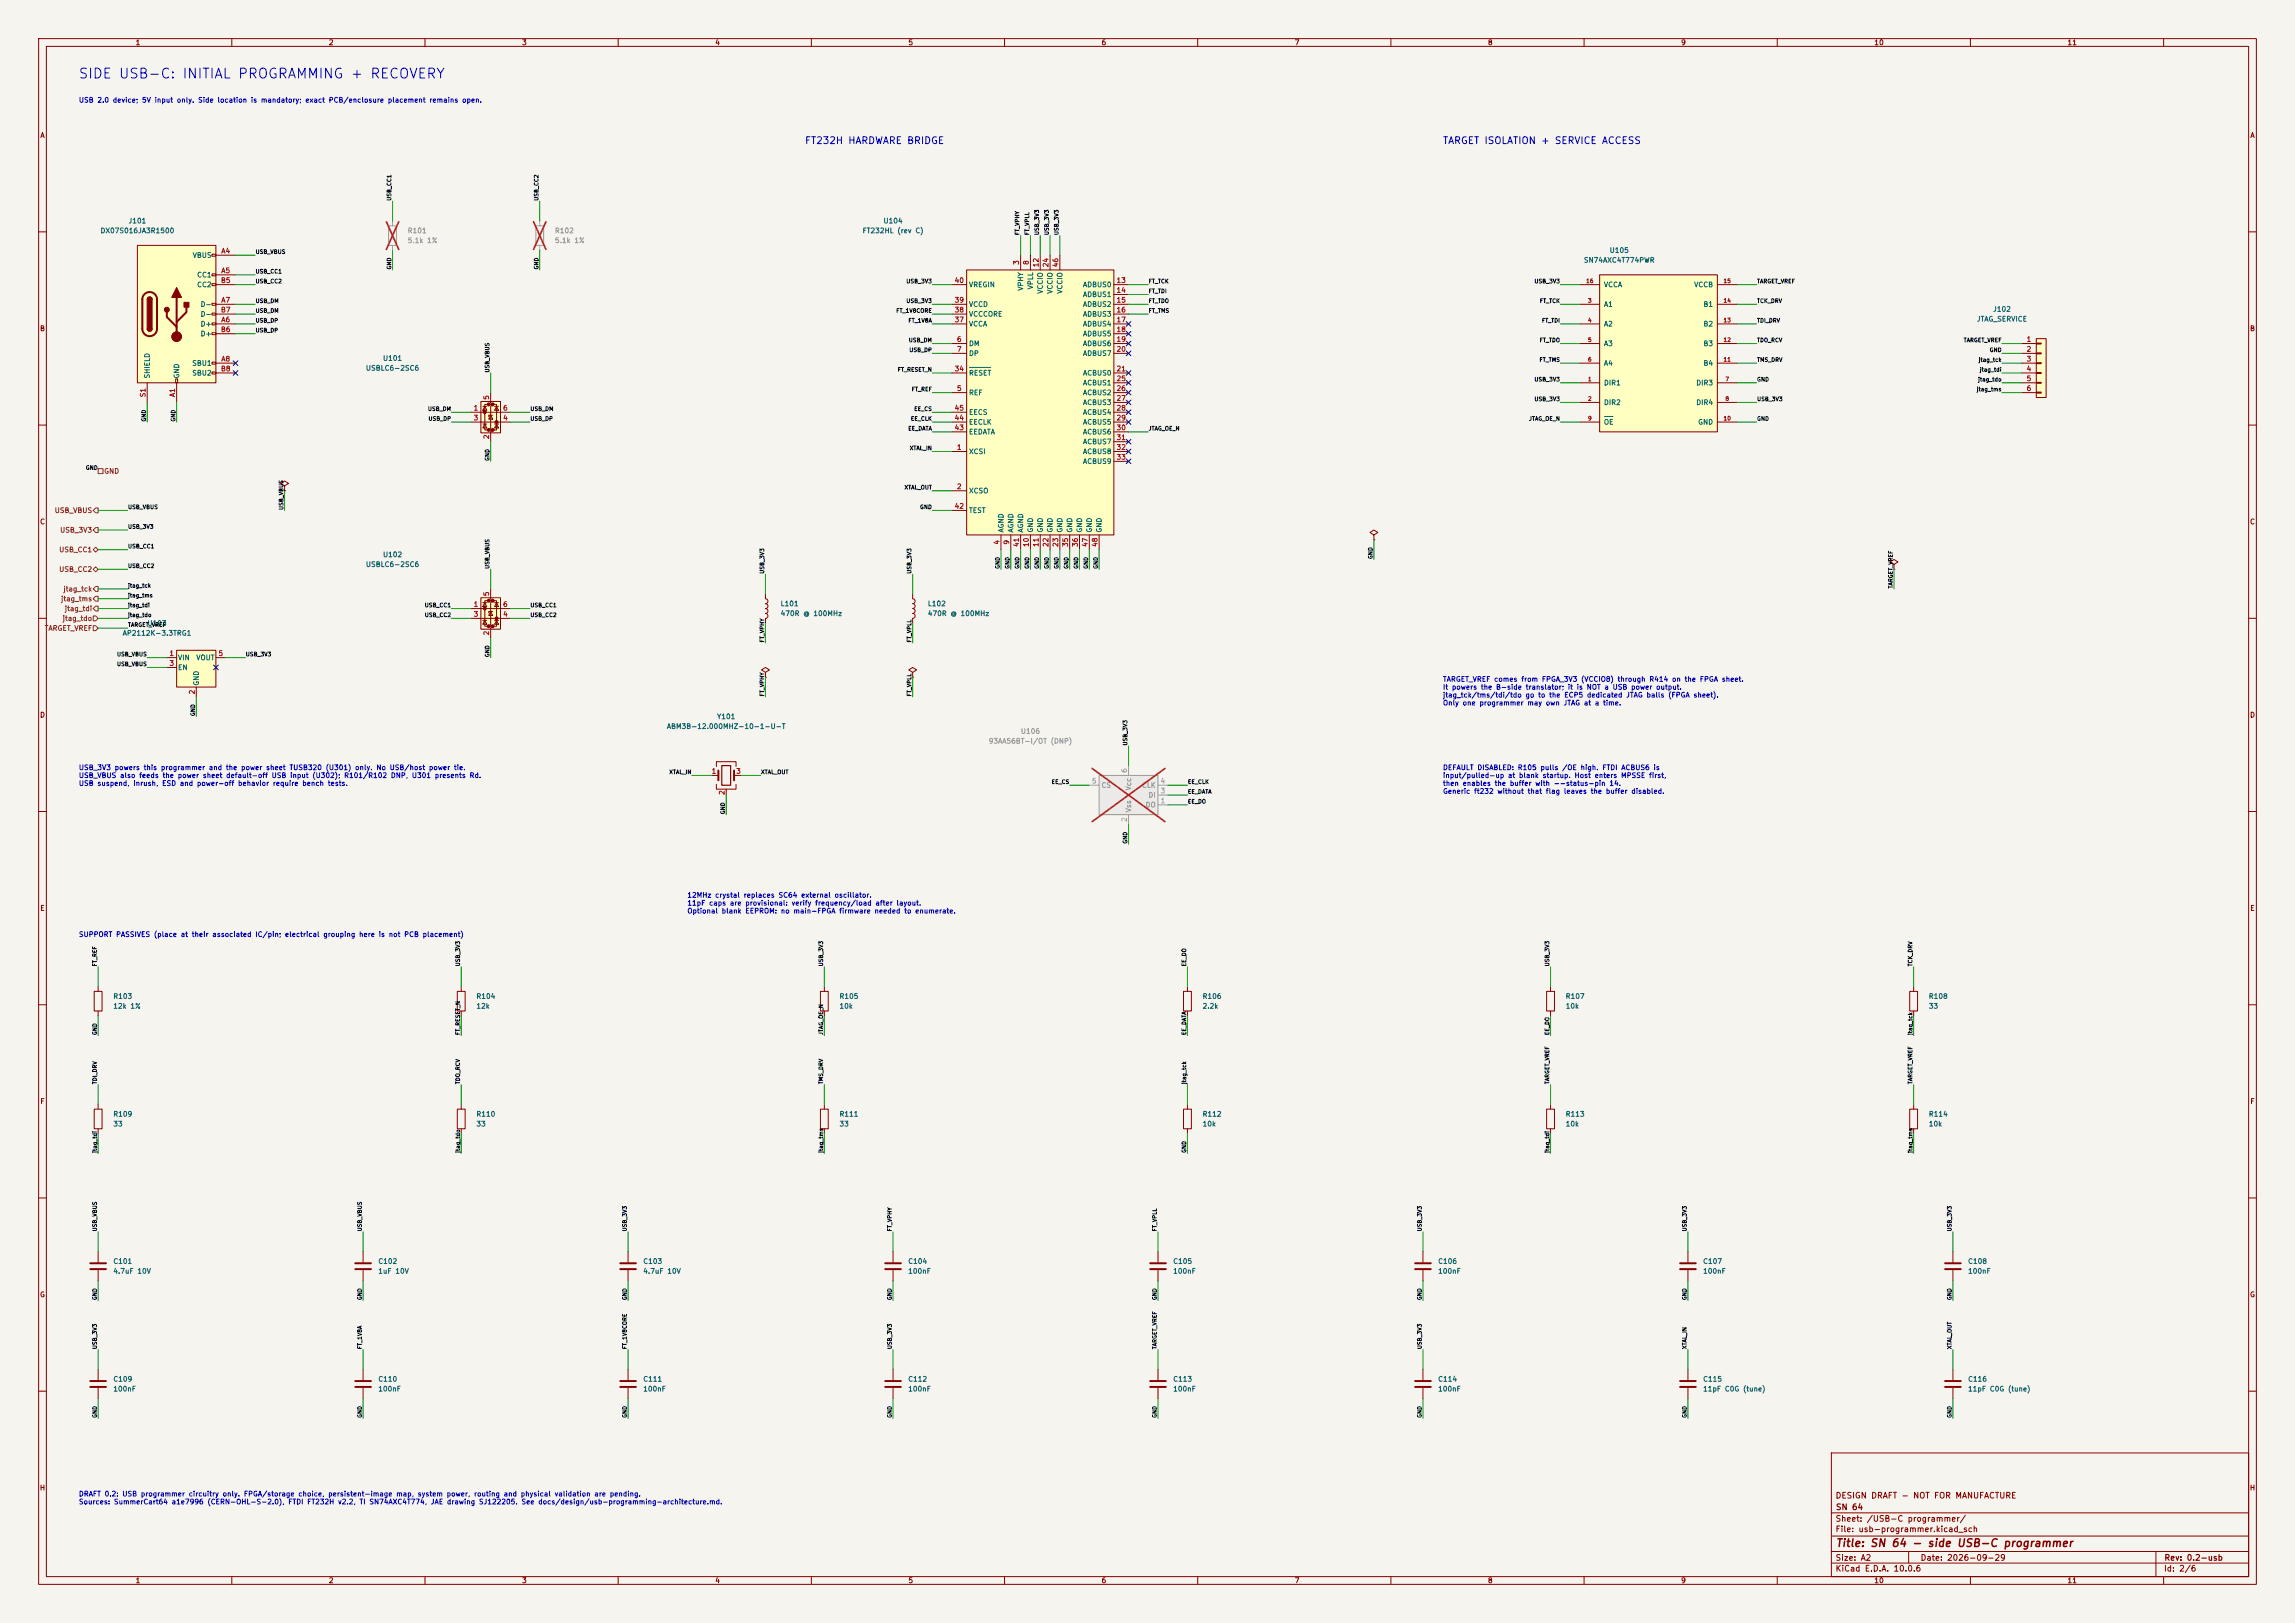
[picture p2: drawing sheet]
<svg xmlns="http://www.w3.org/2000/svg" width="594mm" height="420mm" viewBox="0 0 594 420" stroke-linecap="round" stroke-linejoin="round" font-family="sans-serif">
<defs><g id="words">
<text font-size="2.5" fill="#0000c2" x="20.2" y="21">SIDE USB-C: INITIAL PROGRAMMING + RECOVERY</text>
<text font-size="2" fill="#840000" x="475" y="400.8">Title: SN 64 - side USB-C programmer</text>
<g font-size="1.8" fill="#0000c2">
<text x="208.2" y="37.7">FT232H HARDWARE BRIDGE</text>
<text x="373.3" y="37.7">TARGET ISOLATION + SERVICE ACCESS</text>
</g>
<g font-size="1.5" fill="#840000">
<text x="475" y="388.1">DESIGN DRAFT - NOT FOR MANUFACTURE</text>
<text x="475" y="394.1">Sheet: /USB-C programmer/</text>
<text x="475.1" y="391.1">SN 64</text>
<text x="475" y="396.8">File: usb-programmer.kicad_sch</text>
<text x="475" y="407">KiCad E.D.A. 10.0.6</text>
<text x="475" y="404.2">Size: A2</text>
<text x="497" y="404.2">Date: 2026-09-29</text>
<text x="560" y="407">Id: 2/6</text>
<text x="560.1" y="404.2">Rev: 0.2-usb</text>
</g>
<g font-size="1.3" fill="#840000">
<text x="35" y="12">1</text>
<text x="85" y="12">2</text>
<text x="135" y="12">3</text>
<text x="185" y="12">4</text>
<text x="235" y="12">5</text>
<text x="285" y="12">6</text>
<text x="335" y="12">7</text>
<text x="385" y="12">8</text>
<text x="435" y="12">9</text>
<text x="485" y="12">10</text>
<text x="535" y="12">11</text>
<text x="10.3" y="36">A</text>
<text x="582.3" y="36">A</text>
<text x="10.2" y="86">B</text>
<text x="582.2" y="86">B</text>
<text x="10.2" y="136">C</text>
<text x="582.2" y="136">C</text>
<text x="10.2" y="186">D</text>
<text x="582.2" y="186">D</text>
<text x="10.3" y="236">E</text>
<text x="582.3" y="236">E</text>
<text x="10.3" y="286">F</text>
<text x="582.3" y="286">F</text>
<text x="10.2" y="336">G</text>
<text x="582.2" y="336">G</text>
<text x="10.2" y="386">H</text>
<text x="582.2" y="386">H</text>
<text x="35" y="410">1</text>
<text x="85" y="410">2</text>
<text x="135" y="410">3</text>
<text x="185" y="410">4</text>
<text x="235" y="410">5</text>
<text x="285" y="410">6</text>
<text x="335" y="410">7</text>
<text x="385" y="410">8</text>
<text x="435" y="410">9</text>
<text x="485" y="410">10</text>
<text x="535" y="410">11</text>
</g>
<g font-size="1.3" fill="#0000c2">
<text x="20.3" y="26.9">USB 2.0 device; 5V input only. Side location is mandatory; exact PCB/enclosure placement remains open.</text>
<text x="373.4" y="176.7">TARGET_VREF comes from FPGA_3V3 (VCCIO8) through R414 on the FPGA sheet.</text>
<text x="373.4" y="178.8">It powers the B-side translator; it is NOT a USB power output.</text>
<text x="373.4" y="180.8">jtag_tck/tms/tdi/tdo go to the ECP5 dedicated JTAG balls (FPGA sheet).</text>
<text x="373.4" y="182.9">Only one programmer may own JTAG at a time.</text>
<text x="20.3" y="199.6">USB_3V3 powers this programmer and the power sheet TUSB320 (U301) only. No USB/host power tie.</text>
<text x="20.3" y="201.6">USB_VBUS also feeds the power sheet default-off USB input (U302); R101/R102 DNP, U301 presents Rd.</text>
<text x="20.3" y="203.7">USB suspend, inrush, ESD and power-off behavior require bench tests.</text>
<text x="373.4" y="199.6">DEFAULT DISABLED: R105 pulls /OE high. FTDI ACBUS6 is</text>
<text x="373.4" y="201.6">input/pulled-up at blank startup. Host enters MPSSE first,</text>
<text x="373.4" y="203.7">then enables the buffer with --status-pin 14.</text>
<text x="373.4" y="205.7">Generic ft232 without that flag leaves the buffer disabled.</text>
<text x="177.8" y="232.6">12MHz crystal replaces SC64 external oscillator.</text>
<text x="177.8" y="234.6">11pF caps are provisional: verify frequency/load after layout.</text>
<text x="177.8" y="236.7">Optional blank EEPROM: no main-FPGA firmware needed to enumerate.</text>
<text x="20.3" y="242.8">SUPPORT PASSIVES (place at their associated IC/pin; electrical grouping here is not PCB placement)</text>
<text x="20.3" y="387.5">DRAFT 0.2: USB programmer circuitry only. FPGA/storage choice, persistent-image map, system power, routing and physical validation are pending.</text>
<text x="20.3" y="389.6">Sources: SummerCart64 a1e7996 (CERN-OHL-S-2.0), FTDI FT232H v2.2, TI SN74AXC4T774, JAE drawing SJ122205. See docs/design/usb-programming-architecture.md.</text>
</g>
<g font-size="1.3" fill="#006464">
<text x="33.1" y="58.1">J101</text>
<text x="228.5" y="58.1">U104</text>
<text x="25.9" y="60.7">DX07S016JA3R1500</text>
<text x="223.1" y="60.7">FT232HL (rev C)</text>
<text x="416.5" y="65.7">U105</text>
<text x="49.7" y="67">VBUS</text>
<text x="409.8" y="68.3">SN74AXC4T774PWR</text>
<text x="50.9" y="72.1">CC1</text>
<text x="50.9" y="74.6">CC2</text>
<text x="250.7" y="74.6">VREGIN</text>
<text x="265.1" y="75.4" transform="rotate(-90 265.1 75.4)">VPHY</text>
<text x="267.7" y="75" transform="rotate(-90 267.7 75)">VPLL</text>
<text x="270.2" y="76.1" transform="rotate(-90 270.2 76.1)">VCCIO</text>
<text x="272.7" y="76.1" transform="rotate(-90 272.7 76.1)">VCCIO</text>
<text x="275.3" y="76.1" transform="rotate(-90 275.3 76.1)">VCCIO</text>
<text x="280.2" y="74.6">ADBUS0</text>
<text x="280.2" y="77.2">ADBUS1</text>
<text x="415" y="74.6">VCCA</text>
<text x="438.4" y="74.6">VCCB</text>
<text x="51.8" y="79.7">D-</text>
<text x="51.8" y="82.2">D-</text>
<text x="250.7" y="82.2">VCCCORE</text>
<text x="250.7" y="79.7">VCCD</text>
<text x="280.2" y="79.7">ADBUS2</text>
<text x="280.2" y="82.2">ADBUS3</text>
<text x="415" y="79.7">A1</text>
<text x="440.8" y="79.7">B1</text>
<text x="511.5" y="83.5">JTAG_SERVICE</text>
<text x="515.7" y="81">J102</text>
<text x="51.8" y="84.8">D+</text>
<text x="51.8" y="87.3">D+</text>
<text x="250.7" y="89.9">DM</text>
<text x="250.7" y="84.8">VCCA</text>
<text x="280.2" y="84.8">ADBUS4</text>
<text x="280.2" y="87.3">ADBUS5</text>
<text x="280.2" y="89.9">ADBUS6</text>
<text x="415" y="84.8">A2</text>
<text x="415" y="89.9">A3</text>
<text x="440.8" y="89.9">B3</text>
<text x="440.8" y="84.8">B2</text>
<text x="49.6" y="94.9">SBU1</text>
<text x="99" y="93.7">U101</text>
<text x="250.7" y="92.4">DP</text>
<text x="280.2" y="92.4">ADBUS7</text>
<text x="415" y="94.9">A4</text>
<text x="440.8" y="94.9">B4</text>
<text x="39.1" y="98.1" transform="rotate(-90 39.1 98.1)">SHIELD</text>
<text x="46.7" y="98.1" transform="rotate(-90 46.7 98.1)">GND</text>
<text x="49.6" y="97.5">SBU2</text>
<text x="94.6" y="96.2">USBLC6-2SC6</text>
<text x="250.7" y="97.5">RESET</text>
<text x="280.2" y="97.5">ACBUS0</text>
<text x="280.2" y="100">ACBUS1</text>
<text x="415" y="100">DIR1</text>
<text x="438.9" y="100">DIR3</text>
<text x="250.7" y="102.6">REF</text>
<text x="250.7" y="107.6">EECS</text>
<text x="280.2" y="102.6">ACBUS2</text>
<text x="280.2" y="105.1">ACBUS3</text>
<text x="280.2" y="107.6">ACBUS4</text>
<text x="415" y="105.1">DIR2</text>
<text x="438.9" y="105.1">DIR4</text>
<text x="250.7" y="112.7">EEDATA</text>
<text x="250.7" y="110.2">EECLK</text>
<text x="280.2" y="110.2">ACBUS5</text>
<text x="280.2" y="112.7">ACBUS6</text>
<text x="415" y="110.2">OE</text>
<text x="439.4" y="110.2">GND</text>
<text x="250.7" y="117.8">XCSI</text>
<text x="280.2" y="115.3">ACBUS7</text>
<text x="280.2" y="117.8">ACBUS8</text>
<text x="280.2" y="120.3">ACBUS9</text>
<text x="250.7" y="128">XCSO</text>
<text x="250.7" y="133">TEST</text>
<text x="260" y="137.9" transform="rotate(-90 260 137.9)">AGND</text>
<text x="262.6" y="137.9" transform="rotate(-90 262.6 137.9)">AGND</text>
<text x="265.1" y="137.9" transform="rotate(-90 265.1 137.9)">AGND</text>
<text x="267.7" y="137.9" transform="rotate(-90 267.7 137.9)">GND</text>
<text x="270.2" y="137.9" transform="rotate(-90 270.2 137.9)">GND</text>
<text x="272.7" y="137.9" transform="rotate(-90 272.7 137.9)">GND</text>
<text x="275.3" y="137.9" transform="rotate(-90 275.3 137.9)">GND</text>
<text x="277.8" y="137.9" transform="rotate(-90 277.8 137.9)">GND</text>
<text x="280.4" y="137.9" transform="rotate(-90 280.4 137.9)">GND</text>
<text x="282.9" y="137.9" transform="rotate(-90 282.9 137.9)">GND</text>
<text x="285.4" y="137.9" transform="rotate(-90 285.4 137.9)">GND</text>
<text x="94.6" y="147">USBLC6-2SC6</text>
<text x="99" y="144.5">U102</text>
<text x="201.9" y="157.2">L101</text>
<text x="201.9" y="159.7">470R @ 100MHz</text>
<text x="240" y="157.2">L102</text>
<text x="240" y="159.7">470R @ 100MHz</text>
<text x="31.6" y="164.8">AP2112K-3.3TRG1</text>
<text x="38" y="162.3">U103</text>
<text x="45.9" y="171.1">VIN</text>
<text x="45.9" y="173.7">EN</text>
<text x="50.7" y="171.1">VOUT</text>
<text x="51.8" y="177.6" transform="rotate(-90 51.8 177.6)">GND</text>
<text x="172.5" y="188.9">ABM3B-12.000MHZ-10-1-U-T</text>
<text x="185.5" y="186.4">Y101</text>
<text x="29.2" y="258.8">R103</text>
<text x="29.2" y="261.3">12k 1%</text>
<text x="123.2" y="258.8">R104</text>
<text x="123.2" y="261.3">12k</text>
<text x="217.2" y="258.8">R105</text>
<text x="217.2" y="261.3">10k</text>
<text x="311.1" y="258.8">R106</text>
<text x="311.1" y="261.3">2.2k</text>
<text x="405.1" y="258.8">R107</text>
<text x="405.1" y="261.3">10k</text>
<text x="499.1" y="258.8">R108</text>
<text x="499.1" y="261.3">33</text>
<text x="29.2" y="289.3">R109</text>
<text x="29.2" y="291.8">33</text>
<text x="123.2" y="289.3">R110</text>
<text x="123.2" y="291.8">33</text>
<text x="217.2" y="289.3">R111</text>
<text x="217.2" y="291.8">33</text>
<text x="311.1" y="289.3">R112</text>
<text x="311.1" y="291.8">10k</text>
<text x="405.1" y="289.3">R113</text>
<text x="405.1" y="291.8">10k</text>
<text x="499.1" y="289.3">R114</text>
<text x="499.1" y="291.8">10k</text>
<text x="29.2" y="327.4">C101</text>
<text x="29.2" y="329.9">4.7uF 10V</text>
<text x="97.8" y="327.4">C102</text>
<text x="97.8" y="329.9">1uF 10V</text>
<text x="166.4" y="327.4">C103</text>
<text x="166.4" y="329.9">4.7uF 10V</text>
<text x="234.9" y="327.4">C104</text>
<text x="234.9" y="329.9">100nF</text>
<text x="303.5" y="327.4">C105</text>
<text x="303.5" y="329.9">100nF</text>
<text x="372.1" y="327.4">C106</text>
<text x="372.1" y="329.9">100nF</text>
<text x="440.7" y="327.4">C107</text>
<text x="440.7" y="329.9">100nF</text>
<text x="509.3" y="327.4">C108</text>
<text x="509.3" y="329.9">100nF</text>
<text x="29.2" y="357.8">C109</text>
<text x="97.8" y="357.8">C110</text>
<text x="166.4" y="357.8">C111</text>
<text x="234.9" y="357.8">C112</text>
<text x="303.5" y="357.8">C113</text>
<text x="372.1" y="357.8">C114</text>
<text x="440.7" y="357.8">C115</text>
<text x="509.3" y="357.8">C116</text>
<text x="29.2" y="360.4">100nF</text>
<text x="97.8" y="360.4">100nF</text>
<text x="166.4" y="360.4">100nF</text>
<text x="234.9" y="360.4">100nF</text>
<text x="303.5" y="360.4">100nF</text>
<text x="372.1" y="360.4">100nF</text>
<text x="440.7" y="360.4">11pF C0G (tune)</text>
<text x="509.3" y="360.4">11pF C0G (tune)</text>
</g>
<g font-size="1.3" fill="#a90000">
<text x="57.1" y="65.9">A4</text>
<text x="57.1" y="71">A5</text>
<text x="264" y="68.7" transform="rotate(-90 264 68.7)">3</text>
<text x="266.6" y="68.7" transform="rotate(-90 266.6 68.7)">8</text>
<text x="269.1" y="69.3" transform="rotate(-90 269.1 69.3)">12</text>
<text x="271.6" y="69.3" transform="rotate(-90 271.6 69.3)">24</text>
<text x="274.2" y="69.3" transform="rotate(-90 274.2 69.3)">46</text>
<text x="57.1" y="73.5">B5</text>
<text x="246.9" y="73.5">40</text>
<text x="288.9" y="73.5">13</text>
<text x="288.9" y="76.1">14</text>
<text x="57.1" y="81.1">B7</text>
<text x="57.1" y="83.7">A6</text>
<text x="57.1" y="78.6">A7</text>
<text x="246.9" y="83.7">37</text>
<text x="246.9" y="81.1">38</text>
<text x="246.9" y="78.6">39</text>
<text x="288.9" y="78.6">15</text>
<text x="288.9" y="81.1">16</text>
<text x="288.9" y="83.7">17</text>
<text x="57.1" y="86.2">B6</text>
<text x="247.6" y="88.8">6</text>
<text x="288.9" y="86.2">18</text>
<text x="288.9" y="88.8">19</text>
<text x="524.4" y="88.8">1</text>
<text x="57.1" y="93.8">A8</text>
<text x="247.6" y="91.3">7</text>
<text x="288.9" y="91.3">20</text>
<text x="524.4" y="91.3">2</text>
<text x="524.4" y="93.8">3</text>
<text x="57.1" y="96.4">B8</text>
<text x="246.9" y="96.4">34</text>
<text x="247.6" y="101.5">5</text>
<text x="288.9" y="96.4">21</text>
<text x="288.9" y="98.9">25</text>
<text x="288.9" y="101.5">26</text>
<text x="524.4" y="96.4">4</text>
<text x="524.4" y="98.9">5</text>
<text x="524.4" y="101.5">6</text>
<text x="38" y="102.9" transform="rotate(-90 38 102.9)">S1</text>
<text x="45.6" y="102.9" transform="rotate(-90 45.6 102.9)">A1</text>
<text x="122.5" y="106.5">1</text>
<text x="126.9" y="103.6" transform="rotate(-90 126.9 103.6)">5</text>
<text x="130.1" y="106.5">6</text>
<text x="246.9" y="106.5">45</text>
<text x="288.9" y="104">27</text>
<text x="288.9" y="106.5">28</text>
<text x="122.5" y="109.1">3</text>
<text x="126.9" y="113.8" transform="rotate(-90 126.9 113.8)">2</text>
<text x="130.1" y="109.1">4</text>
<text x="246.9" y="111.6">43</text>
<text x="246.9" y="109.1">44</text>
<text x="288.9" y="109.1">29</text>
<text x="288.9" y="111.6">30</text>
<text x="247.6" y="116.7">1</text>
<text x="288.9" y="114.2">31</text>
<text x="288.9" y="116.7">32</text>
<text x="288.9" y="119.2">33</text>
<text x="246.9" y="131.9">42</text>
<text x="247.6" y="126.9">2</text>
<text x="258.9" y="141.1" transform="rotate(-90 258.9 141.1)">4</text>
<text x="261.5" y="141.1" transform="rotate(-90 261.5 141.1)">9</text>
<text x="264" y="141.7" transform="rotate(-90 264 141.7)">41</text>
<text x="266.6" y="141.7" transform="rotate(-90 266.6 141.7)">10</text>
<text x="269.1" y="141.7" transform="rotate(-90 269.1 141.7)">11</text>
<text x="271.6" y="141.7" transform="rotate(-90 271.6 141.7)">22</text>
<text x="274.2" y="141.7" transform="rotate(-90 274.2 141.7)">23</text>
<text x="276.7" y="141.7" transform="rotate(-90 276.7 141.7)">35</text>
<text x="279.3" y="141.7" transform="rotate(-90 279.3 141.7)">36</text>
<text x="281.8" y="141.7" transform="rotate(-90 281.8 141.7)">47</text>
<text x="284.3" y="141.7" transform="rotate(-90 284.3 141.7)">48</text>
<text x="126.9" y="154.4" transform="rotate(-90 126.9 154.4)">5</text>
<text x="122.5" y="157.3">1</text>
<text x="122.5" y="159.9">3</text>
<text x="130.1" y="159.9">4</text>
<text x="130.1" y="157.3">6</text>
<text x="126.9" y="164.6" transform="rotate(-90 126.9 164.6)">2</text>
<text x="43.7" y="170">1</text>
<text x="43.7" y="172.6">3</text>
<text x="56.4" y="170">5</text>
<text x="50.7" y="179.8" transform="rotate(-90 50.7 179.8)">2</text>
<text x="184.1" y="200.5">1</text>
<text x="190.4" y="200.5">3</text>
<text x="187.8" y="205.8" transform="rotate(-90 187.8 205.8)">2</text>
</g>
<g font-size="1.3" fill="#939391">
<text x="105.4" y="60.7">R101</text>
<text x="105.4" y="63.2">5.1k 1%</text>
<text x="143.5" y="60.7">R102</text>
<text x="143.5" y="63.2">5.1k 1%</text>
<text x="264.1" y="190.2">U106</text>
<text x="255.8" y="192.7">93AA56BT-I/OT (DNP)</text>
<text x="285" y="204.2">CS</text>
<text x="293.1" y="204.7" transform="rotate(-90 293.1 204.7)">Vсс</text>
<text x="295.4" y="204.2">CLK</text>
<text x="296.4" y="209.2">DO</text>
<text x="297.1" y="206.7">DI</text>
<text x="293.1" y="210.3" transform="rotate(-90 293.1 210.3)">Vss</text>
</g>
<g font-size="1.3" fill="#725600">
<text x="26.8" y="122.9">GND</text>
<text x="14" y="133">USB_VBUS</text>
<text x="15.2" y="143.2">USB_CC1</text>
<text x="15.4" y="138.1">USB_3V3</text>
<text x="15.2" y="148.3">USB_CC2</text>
<text x="15.7" y="155.9">jtag_tms</text>
<text x="16.3" y="153.4">jtag_tck</text>
<text x="16.1" y="161">jtag_tdo</text>
<text x="16.6" y="158.4">jtag_tdi</text>
<text x="11.4" y="163.5">TARGET_VREF</text>
</g>
<g font-size="1.3" fill="#a5a4a2">
<text x="282.5" y="203.1">5</text>
<text x="292" y="200.1" transform="rotate(-90 292 200.1)">6</text>
<text x="300.3" y="203.1">4</text>
<text x="300.3" y="208.1">1</text>
<text x="300.3" y="205.6">3</text>
<text x="292" y="212.8" transform="rotate(-90 292 212.8)">2</text>
</g>
<g font-size="1" fill="#0f0f0f">
<text x="101.5" y="52.1" transform="rotate(-90 101.5 52.1)">USB_CC1</text>
<text x="139.6" y="52.1" transform="rotate(-90 139.6 52.1)">USB_CC2</text>
<text x="66" y="65.9">USB_VBUS</text>
<text x="264.1" y="61" transform="rotate(-90 264.1 61)">FT_VPHY</text>
<text x="266.6" y="61" transform="rotate(-90 266.6 61)">FT_VPLL</text>
<text x="269.1" y="61" transform="rotate(-90 269.1 61)">USB_3V3</text>
<text x="271.7" y="61" transform="rotate(-90 271.7 61)">USB_3V3</text>
<text x="274.2" y="61" transform="rotate(-90 274.2 61)">USB_3V3</text>
<text x="66" y="71">USB_CC1</text>
<text x="101.5" y="69.9" transform="rotate(-90 101.5 69.9)">GND</text>
<text x="139.6" y="69.9" transform="rotate(-90 139.6 69.9)">GND</text>
<text x="66" y="73.6">USB_CC2</text>
<text x="234.5" y="73.6">USB_3V3</text>
<text x="297.2" y="73.6">FT_TCK</text>
<text x="297.2" y="76.1">FT_TDI</text>
<text x="397" y="73.6">USB_3V3</text>
<text x="454.7" y="73.6">TARGET_VREF</text>
<text x="66" y="83.7">USB_DP</text>
<text x="66" y="78.6">USB_DM</text>
<text x="66" y="81.2">USB_DM</text>
<text x="231.9" y="81.2">FT_1V8CORE</text>
<text x="234.5" y="78.6">USB_3V3</text>
<text x="235" y="83.7">FT_1V8A</text>
<text x="297.2" y="78.6">FT_TDO</text>
<text x="297.2" y="81.2">FT_TMS</text>
<text x="398.4" y="78.6">FT_TCK</text>
<text x="399" y="83.7">FT_TDI</text>
<text x="454.7" y="78.6">TCK_DRV</text>
<text x="454.7" y="83.7">TDI_DRV</text>
<text x="66" y="86.3">USB_DP</text>
<text x="235.1" y="88.8">USB_DM</text>
<text x="398.4" y="88.8">FT_TDO</text>
<text x="454.7" y="88.8">TDO_RCV</text>
<text x="508.1" y="88.8">TARGET_VREF</text>
<text x="235.2" y="91.3">USB_DP</text>
<text x="398.3" y="93.9">FT_TMS</text>
<text x="454.7" y="93.9">TMS_DRV</text>
<text x="512" y="93.9">jtag_tck</text>
<text x="514.9" y="91.3">GND</text>
<text x="126.9" y="96.5" transform="rotate(-90 126.9 96.5)">USB_VBUS</text>
<text x="232.2" y="96.4">FT_RESET_N</text>
<text x="235.9" y="101.5">FT_REF</text>
<text x="397" y="99">USB_3V3</text>
<text x="454.7" y="99">GND</text>
<text x="511.5" y="101.5">jtag_tms</text>
<text x="511.9" y="99">jtag_tdo</text>
<text x="512.3" y="96.4">jtag_tdi</text>
<text x="110.6" y="106.6">USB_DM</text>
<text x="137.2" y="106.6">USB_DM</text>
<text x="236.5" y="106.6">EE_CS</text>
<text x="397" y="104">USB_3V3</text>
<text x="454.7" y="104">USB_3V3</text>
<text x="38" y="109.2" transform="rotate(-90 38 109.2)">GND</text>
<text x="45.6" y="109.2" transform="rotate(-90 45.6 109.2)">GND</text>
<text x="110.8" y="109.1">USB_DP</text>
<text x="137.2" y="109.1">USB_DP</text>
<text x="235" y="111.7">EE_DATA</text>
<text x="235.6" y="109.1">EE_CLK</text>
<text x="297.2" y="111.7">JTAG_OE_N</text>
<text x="395.6" y="109.1">JTAG_OE_N</text>
<text x="454.7" y="109.1">GND</text>
<text x="126.9" y="119.4" transform="rotate(-90 126.9 119.4)">GND</text>
<text x="235.3" y="116.7">XTAL_IN</text>
<text x="22.1" y="121.8">GND</text>
<text x="33" y="132">USB_VBUS</text>
<text x="234" y="126.9">XTAL_OUT</text>
<text x="238" y="132">GND</text>
<text x="33" y="137.1">USB_3V3</text>
<text x="73.6" y="132.1" transform="rotate(-90 73.6 132.1)">USB_VBUS</text>
<text x="33" y="142.1">USB_CC1</text>
<text x="33" y="147.2">USB_CC2</text>
<text x="126.9" y="147.3" transform="rotate(-90 126.9 147.3)">USB_VBUS</text>
<text x="198" y="148.6" transform="rotate(-90 198 148.6)">USB_3V3</text>
<text x="236.1" y="148.6" transform="rotate(-90 236.1 148.6)">USB_3V3</text>
<text x="259" y="147.3" transform="rotate(-90 259 147.3)">GND</text>
<text x="261.5" y="147.3" transform="rotate(-90 261.5 147.3)">GND</text>
<text x="264.1" y="147.3" transform="rotate(-90 264.1 147.3)">GND</text>
<text x="266.6" y="147.3" transform="rotate(-90 266.6 147.3)">GND</text>
<text x="269.1" y="147.3" transform="rotate(-90 269.1 147.3)">GND</text>
<text x="271.7" y="147.3" transform="rotate(-90 271.7 147.3)">GND</text>
<text x="274.2" y="147.3" transform="rotate(-90 274.2 147.3)">GND</text>
<text x="276.8" y="147.3" transform="rotate(-90 276.8 147.3)">GND</text>
<text x="279.3" y="147.3" transform="rotate(-90 279.3 147.3)">GND</text>
<text x="281.8" y="147.3" transform="rotate(-90 281.8 147.3)">GND</text>
<text x="284.4" y="147.3" transform="rotate(-90 284.4 147.3)">GND</text>
<text x="355.5" y="144.8" transform="rotate(-90 355.5 144.8)">GND</text>
<text x="33" y="152.3">jtag_tck</text>
<text x="33" y="154.8">jtag_tms</text>
<text x="490.1" y="152.4" transform="rotate(-90 490.1 152.4)">TARGET_VREF</text>
<text x="33" y="157.4">jtag_tdi</text>
<text x="33" y="159.9">jtag_tdo</text>
<text x="109.8" y="157.4">USB_CC1</text>
<text x="109.8" y="159.9">USB_CC2</text>
<text x="137.2" y="157.4">USB_CC1</text>
<text x="137.2" y="159.9">USB_CC2</text>
<text x="33" y="162.5">TARGET_VREF</text>
<text x="198" y="166.4" transform="rotate(-90 198 166.4)">FT_VPHY</text>
<text x="236.1" y="166.4" transform="rotate(-90 236.1 166.4)">FT_VPLL</text>
<text x="30.2" y="170.1">USB_VBUS</text>
<text x="30.2" y="172.6">USB_VBUS</text>
<text x="63.5" y="170.1">USB_3V3</text>
<text x="126.9" y="170.2" transform="rotate(-90 126.9 170.2)">GND</text>
<text x="50.7" y="185.4" transform="rotate(-90 50.7 185.4)">GND</text>
<text x="198" y="180.3" transform="rotate(-90 198 180.3)">FT_VPHY</text>
<text x="236.1" y="180.3" transform="rotate(-90 236.1 180.3)">FT_VPLL</text>
<text x="292" y="193" transform="rotate(-90 292 193)">USB_3V3</text>
<text x="173.1" y="200.6">XTAL_IN</text>
<text x="196.8" y="200.6">XTAL_OUT</text>
<text x="272.1" y="203.1">EE_CS</text>
<text x="307.3" y="203.1">EE_CLK</text>
<text x="307.3" y="208.2">EE_DO</text>
<text x="307.3" y="205.6">EE_DATA</text>
<text x="187.9" y="210.8" transform="rotate(-90 187.9 210.8)">GND</text>
<text x="292" y="218.4" transform="rotate(-90 292 218.4)">GND</text>
<text x="25.3" y="250.2" transform="rotate(-90 25.3 250.2)">FT_REF</text>
<text x="119.3" y="250.2" transform="rotate(-90 119.3 250.2)">USB_3V3</text>
<text x="213.3" y="250.2" transform="rotate(-90 213.3 250.2)">USB_3V3</text>
<text x="307.2" y="250.2" transform="rotate(-90 307.2 250.2)">EE_DO</text>
<text x="401.2" y="250.2" transform="rotate(-90 401.2 250.2)">USB_3V3</text>
<text x="495.2" y="250.2" transform="rotate(-90 495.2 250.2)">TCK_DRV</text>
<text x="25.3" y="268" transform="rotate(-90 25.3 268)">GND</text>
<text x="119.3" y="268" transform="rotate(-90 119.3 268)">FT_RESET_N</text>
<text x="213.3" y="268" transform="rotate(-90 213.3 268)">JTAG_OE_N</text>
<text x="307.2" y="268" transform="rotate(-90 307.2 268)">EE_DATA</text>
<text x="401.2" y="268" transform="rotate(-90 401.2 268)">EE_DO</text>
<text x="495.2" y="268" transform="rotate(-90 495.2 268)">jtag_tck</text>
<text x="25.3" y="280.7" transform="rotate(-90 25.3 280.7)">TDI_DRV</text>
<text x="119.3" y="280.7" transform="rotate(-90 119.3 280.7)">TDO_RCV</text>
<text x="213.3" y="280.7" transform="rotate(-90 213.3 280.7)">TMS_DRV</text>
<text x="307.2" y="280.7" transform="rotate(-90 307.2 280.7)">jtag_tck</text>
<text x="401.2" y="280.7" transform="rotate(-90 401.2 280.7)">TARGET_VREF</text>
<text x="495.2" y="280.7" transform="rotate(-90 495.2 280.7)">TARGET_VREF</text>
<text x="25.3" y="298.5" transform="rotate(-90 25.3 298.5)">jtag_tdi</text>
<text x="119.3" y="298.5" transform="rotate(-90 119.3 298.5)">jtag_tdo</text>
<text x="213.3" y="298.5" transform="rotate(-90 213.3 298.5)">jtag_tms</text>
<text x="307.2" y="298.5" transform="rotate(-90 307.2 298.5)">GND</text>
<text x="401.2" y="298.5" transform="rotate(-90 401.2 298.5)">jtag_tdi</text>
<text x="495.2" y="298.5" transform="rotate(-90 495.2 298.5)">jtag_tms</text>
<text x="25.3" y="318.8" transform="rotate(-90 25.3 318.8)">USB_VBUS</text>
<text x="93.9" y="318.8" transform="rotate(-90 93.9 318.8)">USB_VBUS</text>
<text x="162.5" y="318.8" transform="rotate(-90 162.5 318.8)">USB_3V3</text>
<text x="231" y="318.8" transform="rotate(-90 231 318.8)">FT_VPHY</text>
<text x="299.6" y="318.8" transform="rotate(-90 299.6 318.8)">FT_VPLL</text>
<text x="368.2" y="318.8" transform="rotate(-90 368.2 318.8)">USB_3V3</text>
<text x="436.8" y="318.8" transform="rotate(-90 436.8 318.8)">USB_3V3</text>
<text x="505.4" y="318.8" transform="rotate(-90 505.4 318.8)">USB_3V3</text>
<text x="25.3" y="336.6" transform="rotate(-90 25.3 336.6)">GND</text>
<text x="93.9" y="336.6" transform="rotate(-90 93.9 336.6)">GND</text>
<text x="162.5" y="336.6" transform="rotate(-90 162.5 336.6)">GND</text>
<text x="231" y="336.6" transform="rotate(-90 231 336.6)">GND</text>
<text x="299.6" y="336.6" transform="rotate(-90 299.6 336.6)">GND</text>
<text x="368.2" y="336.6" transform="rotate(-90 368.2 336.6)">GND</text>
<text x="436.8" y="336.6" transform="rotate(-90 436.8 336.6)">GND</text>
<text x="505.4" y="336.6" transform="rotate(-90 505.4 336.6)">GND</text>
<text x="25.3" y="349.3" transform="rotate(-90 25.3 349.3)">USB_3V3</text>
<text x="93.9" y="349.3" transform="rotate(-90 93.9 349.3)">FT_1V8A</text>
<text x="162.5" y="349.3" transform="rotate(-90 162.5 349.3)">FT_1V8CORE</text>
<text x="231" y="349.3" transform="rotate(-90 231 349.3)">USB_3V3</text>
<text x="299.6" y="349.3" transform="rotate(-90 299.6 349.3)">TARGET_VREF</text>
<text x="368.2" y="349.3" transform="rotate(-90 368.2 349.3)">USB_3V3</text>
<text x="436.8" y="349.3" transform="rotate(-90 436.8 349.3)">XTAL_IN</text>
<text x="505.4" y="349.3" transform="rotate(-90 505.4 349.3)">XTAL_OUT</text>
<text x="25.3" y="367" transform="rotate(-90 25.3 367)">GND</text>
<text x="93.9" y="367" transform="rotate(-90 93.9 367)">GND</text>
<text x="162.5" y="367" transform="rotate(-90 162.5 367)">GND</text>
<text x="231" y="367" transform="rotate(-90 231 367)">GND</text>
<text x="299.6" y="367" transform="rotate(-90 299.6 367)">GND</text>
<text x="368.2" y="367" transform="rotate(-90 368.2 367)">GND</text>
<text x="436.8" y="367" transform="rotate(-90 436.8 367)">GND</text>
<text x="505.4" y="367" transform="rotate(-90 505.4 367)">GND</text>
</g>
<g font-size="1" fill="#a90000">
<text x="410.4" y="73.5">16</text>
<text x="446" y="73.5">15</text>
<text x="410.9" y="78.6">3</text>
<text x="410.9" y="83.6">4</text>
<text x="446" y="83.6">13</text>
<text x="446" y="78.6">14</text>
<text x="410.9" y="88.7">5</text>
<text x="446" y="88.7">12</text>
<text x="410.9" y="93.8">6</text>
<text x="446" y="93.8">11</text>
<text x="410.9" y="98.9">1</text>
<text x="446.5" y="98.9">7</text>
<text x="410.9" y="104">2</text>
<text x="446.5" y="104">8</text>
<text x="410.9" y="109">9</text>
<text x="446" y="109">10</text>
</g>
</g></defs>
<path d="M0 0h594v420h-594z" fill="#f5f4ef" stroke="#f5f4ef" stroke-width=".26"/>
<g fill="none" stroke="#840000" stroke-width=".26">
<path d="M10 10h574v400h-574zM12 12h570v396h-570zM60 10v2M110 10v2M160 10v2M210 10v2M260 10v2M310 10v2M360 10v2M410 10v2M460 10v2M510 10v2"/>
<path d="M560 10v2M10 60h2M582 60h2M10 110h2M582 110h2M10 160h2M582 160h2M10 210h2M582 210h2M10 260h2M582 260h2M10 310h2"/>
<path d="M582 310h2M10 360h2M474 376h108v32h-108zM582 360h2M474 397.5h108M474 391.5h108M60 408v2M110 408v2M160 408v2M210 408v2M260 408v2M310 408v2"/>
<path d="M360 408v2M410 408v2M460 408v2M474 404.5h108M474 401.5h108M494 401.5v3M510 408v2M558 401.5v6.5M560 408v2"/>
</g>
<path d="M35.6 63.5h20.3v35.6h-20.3z" fill="#ffffc2"/>
<g fill="none" stroke="#840000" stroke-width=".26">
<path d="M35.6 63.5h20.3v35.6h-20.3zM38.1 77.5l.2-.5 .4-.2 .5 .2 .2 .5M54.9 65.8h1v.5h-1zM54.9 70.9h1v.5h-1zM54.9 73.4h1v.5h-1zM54.9 78.5h1v.5h-1zM55.9 66h5.1M55.9 71.1h5.1M55.9 78.7h5.1M55.9 73.7h5.1M38.1 85.1l.2 .4 .4 .2 .5-.2 .2-.4M38.1 99.1v5"/>
<path d="M45.5 98h.5v1.1h-.5zM45.7 99.1v5M54.9 81h1v.5h-1zM54.9 83.6h1v.5h-1zM54.9 86.1h1v.5h-1zM54.9 93.7h1v.5h-1zM54.9 96.3h1v.5h-1zM55.9 83.8h5.1M55.9 94h5.1M55.9 86.4h5.1M55.9 81.3h5.1M55.9 96.5h5.1"/>
<path d="M400.3 287h2v5.1h-2zM401.3 285.8v1.2M401.3 292.1v1.3M436.9 354.3v2.8M436.9 359.2v2.8"/>
</g>
<path d="M37.4 76.1a1.9 1.9 0 0 1 2.1-.4 1.9 1.9 0 0 1 1.1 1.8v7.6a1.91 1.91 0 0 1-1.9 1.9 1.91 1.91 0 0 1-1.9-1.9v-7.8zM45.7 77v10.1M48.3 79.5v1.3l-2.6 2.5M43.2 80.8v1.2l2.5 2.6M434.8 357.4h4.1M434.8 358.9h4.1" fill="none" stroke="#840000" stroke-width=".51"/>
<g fill="#840000" stroke="#840000" stroke-width=".26">
<path d="M38.1 77.5h1.3v7.6h-1.3z"/>
<path d="M38.3 77l.7-.1 .4 .6h-1.3z"/>
<path d="M38.1 85.1h1.3l-.2 .4-.5 .2-.4-.2z"/>
<path d="M45.7 74.4l1.3 2.6h-2.6z"/>
<path d="M47.6 78.2h1.3v1.3h-1.3z"/>
<circle cx="43.2" cy="80.1" r=".63"/>
<circle cx="45.7" cy="87.1" r="1.27"/>
</g>
<path d="M45.7 168.3h10.2v9.5h-10.2z" fill="#ffffc2"/>
<path d="M43.2 170.2h2.5M43.2 172.7h2.5M45.7 168.3h10.2v9.5h-10.2zM50.8 177.8v2.5M55.9 170.2h2.5" fill="none" stroke="#840000" stroke-width=".26"/>
<path d="M284.5 200.7h15.2v10.1h-15.2z" fill="#ebeae8"/>
<path d="M138.7 58.4h2v5.1h-2zM139.7 57.2v1.2M139.7 63.5v1.3M292.1 198.1v2.6M281.9 203.2h2.6M284.5 200.7h15.2v10.1h-15.2zM292.1 210.8v2.6M299.7 208.3h2.6M299.7 205.7h2.6M299.7 203.2h2.6" fill="none" stroke="#9c9b98" stroke-width=".26"/>
<path d="M138.1 57.4l3.2 7.1M141.3 57.4l-3.2 7.1M282.7 198.9l18.8 13.7M301.5 198.9l-18.8 13.7" fill="none" stroke="#e12e31" stroke-width=".46"/>
<path d="M503.4 326.9h4.1M503.4 328.4h4.1" fill="none" stroke="#840000" stroke-width=".51"/>
<path d="M494.3 256.5h2v5.1h-2zM495.3 255.3v1.2M495.3 261.6v1.3M494.3 287h2v5.1h-2zM495.3 285.8v1.2M495.3 292.1v1.3M505.5 323.9v2.7M505.5 328.7v2.8" fill="none" stroke="#840000" stroke-width=".26"/>
<path d="M124.5 103.9h5v8.1h-5z" fill="#ffffc2"/>
<g fill="#840000" stroke="#840000" stroke-width=".51">
<circle cx="125.5" cy="106.7" r=".25"/>
<circle cx="126.5" cy="104.6" r=".25"/>
<circle cx="126.5" cy="111.3" r=".25"/>
<circle cx="127.5" cy="104.6" r=".25"/>
<circle cx="127.5" cy="111.3" r=".25"/>
<circle cx="128.5" cy="109.2" r=".25"/>
</g>
<g fill="none" stroke="#840000" stroke-width=".26">
<path d="M121.9 106.7h10.2M121.9 109.2h10.2M124.5 103.9h5v8.1h-5zM125 109.7h1M125 105.2h1M125.5 105.2l.5 1h-1zM125.5 109.7l.5 1h-1zM126.5 104.6h-1v6.7h1M127 101.6v2.5l-.5 .5h1l-.5 .6v5.5l-.5 .6h1l-.5 .5v2.5M127 107.4l.5 1.1h-1zM127.5 107.4h-1v.4M127.5 104.6h1v6.7h-1"/>
<path d="M128 109.7h1M128 105.2h1M128.5 105.2l.5 1h-1zM128.5 109.7l.5 1h-1zM436.9 323.9v2.7M436.9 328.7v2.8M505.5 354.3v2.8M505.5 359.2v2.8"/>
</g>
<path d="M434.8 326.9h4.1M434.8 328.4h4.1M503.4 357.4h4.1M503.4 358.9h4.1" fill="none" stroke="#840000" stroke-width=".51"/>
<path d="M100.6 58.4h2v5.1h-2zM101.6 57.2v1.2M101.6 63.5v1.3" fill="none" stroke="#9c9b98" stroke-width=".26"/>
<path d="M100 57.4l3.2 7.1M103.2 57.4l-3.2 7.1" fill="none" stroke="#e12e31" stroke-width=".46"/>
<path d="M124.5 154.7h5v8.1h-5z" fill="#ffffc2"/>
<g fill="#840000" stroke="#840000" stroke-width=".51">
<circle cx="125.5" cy="157.5" r=".25"/>
<circle cx="126.5" cy="155.4" r=".25"/>
<circle cx="126.5" cy="162.1" r=".25"/>
<circle cx="127.5" cy="155.4" r=".25"/>
<circle cx="127.5" cy="162.1" r=".25"/>
<circle cx="128.5" cy="160" r=".25"/>
</g>
<g fill="none" stroke="#840000" stroke-width=".26">
<path d="M73.7 125.7l1-.6-1-.6-1.1 .6 1.1 .6v1.3M73.7 127h.1M355.6 138.4l1-.6-1-.6-1 .6 1 .6v1.3M355.6 139.7h.1M121.9 157.5h10.2M124.5 154.7h5v8.1h-5zM125 156h1M125.5 156l.5 1h-1zM126.5 155.4h-1v6.7h1M127 152.4v2.5l-.5 .5h1l-.5 .6v5.5l-.5 .6h1l-.5 .5v2.5M127 158.2l.5 1.1h-1zM127.5 158.2h-1v.4"/>
<path d="M127.5 155.4h1v6.7h-1M128 156h1M128.5 156l.5 1h-1zM236.2 153.7v1.2l.5 .2 .1 .5-.1 .4-.5 .2 .5 .2 .1 .4-.1 .5-.5 .2 .5 .2 .1 .4-.1 .5-.5 .1 .5 .2 .1 .5-.1 .4-.5 .2v1.3M490.2 146.1l1-.7-1-.6-1 .6 1 .7v1.2M490.2 147.3h.1M121.9 160h10.2M125 160.5h1M125.5 160.5l.5 1h-1zM128 160.5h1M128.5 160.5l.5 1h-1zM236.2 174l1-.6-1-.7-1 .7 1 .6v1.3"/>
<path d="M236.2 175.3h.1M306.3 256.5h2.1v5.1h-2.1zM307.3 255.3v1.2M400.3 256.5h2v5.1h-2zM401.3 255.3v1.2M307.3 261.6v1.3M401.3 261.6v1.3M306.3 287h2.1v5.1h-2.1zM307.3 285.8v1.2M307.3 292.1v1.3M299.7 323.9v2.7M299.7 328.7v2.8"/>
<path d="M368.3 323.9v2.7M368.3 328.7v2.8M299.7 354.3v2.8M299.7 359.2v2.8"/>
</g>
<path d="M297.7 326.9h4.1M297.7 328.4h4.1M366.3 326.9h4M366.3 328.4h4M297.7 357.4h4.1M297.7 358.9h4.1" fill="none" stroke="#840000" stroke-width=".51"/>
<path d="M414 71.1h30.5v40.7h-30.5z" fill="#ffffc2"/>
<g fill="none" stroke="#840000" stroke-width=".26">
<path d="M408.9 78.7h5.1M408.9 73.7h5.1M414 71.1h30.5v40.7h-30.5zM444.5 78.7h5.1M444.5 73.7h5.1M408.9 99.1h5.1M408.9 83.8h5.1M408.9 88.9h5.1M408.9 94h5.1M444.5 99.1h5.1M444.5 83.8h5.1M444.5 88.9h5.1"/>
<path d="M444.5 94h5.1M408.9 104.1h5.1M408.9 109.2h5.1M444.5 104.1h5.1M444.5 109.2h5.1M368.3 354.3v2.8M368.3 359.2v2.8"/>
</g>
<path d="M415.3 107.8h2.2" fill="none" stroke="#006464" stroke-width=".26"/>
<path d="M366.3 357.4h4M366.3 358.9h4" fill="none" stroke="#840000" stroke-width=".51"/>
<path d="M527 87.6h2.6v15.3h-2.6z" fill="#ffffc2"/>
<g fill="none" stroke="#840000" stroke-width=".26">
<path d="M523.2 88.9h3.8M523.2 91.4h3.8M523.2 94h3.8M523.2 96.5h3.8M523.2 99.1h3.8M527 87.6h2.6v15.3h-2.6zM527 88.8h1.3v.2h-1.3zM527 91.3h1.3v.3h-1.3zM527 93.9h1.3v.2h-1.3zM527 96.4h1.3v.2h-1.3zM527 98.9h1.3v.3h-1.3zM523.2 101.6h3.8"/>
<path d="M527 101.5h1.3v.2h-1.3z"/>
</g>
<path d="M250.2 69.9h38.1v68.5h-38.1z" fill="#ffffc2"/>
<g fill="none" stroke="#840000" stroke-width=".26">
<path d="M246.4 73.7h3.8M246.4 78.7h3.8M250.2 69.9h38.1v68.5h-38.1zM264.2 66v3.9M266.7 66v3.9M269.2 66v3.9M271.8 66v3.9M274.3 66v3.9M288.3 73.7h3.8M288.3 76.2h3.8M288.3 78.7h3.8M246.4 88.9h3.8"/>
<path d="M246.4 91.4h3.8M246.4 81.3h3.8M246.4 83.8h3.8M246.4 96.5h3.8M288.3 88.9h3.8M288.3 91.4h3.8M288.3 81.3h3.8M288.3 83.8h3.8M288.3 86.4h3.8M288.3 96.5h3.8M288.3 99.1h3.8M246.4 116.8h3.8"/>
<path d="M246.4 101.6h3.8M246.4 106.7h3.8M246.4 109.2h3.8M246.4 111.8h3.8M288.3 116.8h3.8M288.3 101.6h3.8M288.3 104.1h3.8M288.3 106.7h3.8M288.3 109.2h3.8M288.3 111.8h3.8M288.3 114.3h3.8M288.3 119.4h3.8"/>
<path d="M246.4 127h3.8M246.4 132.1h3.8M259.1 138.4v3.8M261.6 138.4v3.8M264.2 138.4v3.8M266.7 138.4v3.8M269.2 138.4v3.8M271.8 138.4v3.8M274.3 138.4v3.8M276.9 138.4v3.8M279.4 138.4v3.8M281.9 138.4v3.8"/>
<path d="M284.5 138.4v3.8M198.1 153.7v1.2l.5 .2 .2 .5-.2 .4-.5 .2 .4 .2 .2 .3-.1 .6-.5 .2 .5 .2 .2 .5-.3 .4-.4 .2M198.1 158.8l.5 .1 .2 .5-.2 .4-.5 .2v1.3M198.1 174l1-.6-1-.7-1 .7 1 .6v1.3M198.1 175.3h.1M185.4 198.4v-1.3h5.1v1.3M184.1 200.7h1.8M185.4 202.9v1.3h5.1v-1.3M188 204.2v1.5M190 200.7h1.8M24.4 256.5h2v5.1h-2zM25.4 255.3v1.2"/>
<path d="M118.4 256.5h2v5.1h-2zM119.4 255.3v1.2M212.3 256.5h2.1v5.1h-2.1zM213.4 255.3v1.2M25.4 261.6v1.3M119.4 261.6v1.3M213.4 261.6v1.3M24.4 287h2v5.1h-2zM25.4 285.8v1.2M25.4 292.1v1.3M118.4 287h2v5.1h-2zM119.4 285.8v1.2"/>
<path d="M119.4 292.1v1.3M212.3 287h2.1v5.1h-2.1zM213.4 285.8v1.2M213.4 292.1v1.3M25.4 323.9v2.7M25.4 328.7v2.8M94 323.9v2.7M94 328.7v2.8M162.6 323.9v2.7M162.6 328.7v2.8M231.1 323.9v2.7M231.1 328.7v2.8"/>
<path d="M25.4 354.3v2.8M25.4 359.2v2.8M94 354.3v2.8M94 359.2v2.8M162.6 354.3v2.8M162.6 359.2v2.8M231.1 354.3v2.8M231.1 359.2v2.8"/>
</g>
<path d="M250.9 95.1h5.5" fill="none" stroke="#006464" stroke-width=".26"/>
<g fill="none" stroke="#840000" stroke-width=".51">
<path d="M185.9 199.4v2.5M190 199.4v2.5M23.4 326.9h4M23.4 328.4h4M91.9 326.9h4.1M91.9 328.4h4.1M160.5 326.9h4.1M160.5 328.4h4.1M229.1 326.9h4.1M229.1 328.4h4.1M23.4 357.4h4M23.4 358.9h4"/>
<path d="M91.9 357.4h4.1M91.9 358.9h4.1M160.5 357.4h4.1M160.5 358.9h4.1M229.1 357.4h4.1M229.1 358.9h4.1"/>
</g>
<path d="M186.8 198.1h2.3v5.1h-2.3z" fill="none" stroke="#840000" stroke-width=".3"/>
<path d="M24.8 131.4h.6v1.3h-.6l-.7-.6zM24.8 136.5h.6v1.3h-.6l-.7-.6zM25.4 121.3h1.3v1.3h-1.3zM24.1 159.4h.7l.6 .6-.6 .7h-.7zM24.1 142.2l.7-.6 .6 .6-.6 .7zM24.8 146.7l.6 .6-.6 .7-.7-.7zM24.8 151.8h.6v1.2h-.6l-.7-.6zM24.8 154.3h.6v1.3h-.6l-.7-.7zM24.8 156.8h.6v1.3h-.6l-.7-.6zM24.1 161.9h.7l.6 .7-.6 .6h-.7z" fill="none" stroke="#725600" stroke-width=".26"/>
<g fill="none" stroke="#009600" stroke-width=".26">
<path d="M101.6 52.1v5.1M139.7 52.1v5.1M61 73.7h5M61 78.7h5M61 66h5M61 71.1h5M101.6 64.8v5.1M139.7 64.8v5.1M241.3 73.7h5.1M241.3 78.7h5.1M264.2 61v5M266.7 61v5"/>
<path d="M269.2 61v5M271.8 61v5M274.3 61v5M292.1 73.7h5.1M292.1 78.7h5.1M292.1 76.2h5.1M403.9 73.7h5M403.9 78.7h5M449.6 73.7h5.1M449.6 78.7h5.1M61 81.3h5M61 83.8h5"/>
<path d="M61 86.4h5M127 96.5v5.1M241.3 81.3h5.1M241.3 96.5h5.1M241.3 83.8h5.1M241.3 91.4h5.1M241.3 88.9h5.1M292.1 81.3h5.1M403.9 83.8h5M403.9 88.9h5M403.9 99.1h5M403.9 94h5"/>
<path d="M449.6 83.8h5.1M449.6 88.9h5.1M449.6 99.1h5.1M449.6 94h5.1M518.2 96.5h5M518.2 91.4h5M518.2 88.9h5M518.2 99.1h5M518.2 94h5M38.1 104.1v5.1M45.7 104.1v5.1M116.8 109.2h5.1"/>
<path d="M116.8 106.7h5.1M127 114.3v5.1M132.1 109.2h5.1M132.1 106.7h5.1M241.3 109.2h5.1M241.3 111.8h5.1M241.3 106.7h5.1M241.3 116.8h5.1M241.3 101.6h5.1M292.1 111.8h5.1M403.9 109.2h5M403.9 104.1h5"/>
<path d="M449.6 109.2h5.1M449.6 104.1h5.1M518.2 101.6h5M25.4 132.1h7.6M25.4 137.2h7.6M73.7 127v5.1M241.3 127h5.1M241.3 132.1h5.1M355.6 139.7v5.1M25.4 142.2h7.6M25.4 147.3h7.6M25.4 152.4h7.6"/>
<path d="M25.4 154.9h7.6M25.4 157.5h7.6M116.8 157.5h5.1M127 147.3v5.1M132.1 157.5h5.1M198.1 148.6v5.1M236.2 148.6v5.1M259.1 142.2v5.1M261.6 142.2v5.1M264.2 142.2v5.1M266.7 142.2v5.1M269.2 142.2v5.1"/>
<path d="M271.8 142.2v5.1M274.3 142.2v5.1M276.9 142.2v5.1M279.4 142.2v5.1M281.9 142.2v5.1M284.5 142.2v5.1M490.2 147.3v5.1M25.4 160h7.6M25.4 162.6h7.6M38.1 170.2h5.1M38.1 172.7h5.1M58.4 170.2h5.1"/>
<path d="M116.8 160h5.1M127 165.1v5.1M132.1 160h5.1M198.1 161.3v5.1M198.1 175.3v5M236.2 161.3v5.1M236.2 175.3v5M50.8 180.3v5.1M292.1 193v5.1M179.1 200.7h5M188 205.7v5.1M191.8 200.7h5"/>
<path d="M276.9 203.2h5M292.1 213.4v5M302.3 203.2h5M302.3 208.3h5M302.3 205.7h5M25.4 250.2v5.1M119.4 250.2v5.1M213.4 250.2v5.1M307.3 250.2v5.1M401.3 250.2v5.1M495.3 250.2v5.1M25.4 262.9v5.1"/>
<path d="M119.4 262.9v5.1M213.4 262.9v5.1M307.3 262.9v5.1M401.3 262.9v5.1M495.3 262.9v5.1M25.4 280.7v5.1M25.4 293.4v5.1M119.4 280.7v5.1M119.4 293.4v5.1M213.4 280.7v5.1M213.4 293.4v5.1M307.3 280.7v5.1"/>
<path d="M307.3 293.4v5.1M401.3 280.7v5.1M401.3 293.4v5.1M495.3 280.7v5.1M495.3 293.4v5.1M25.4 318.8v5.1M94 318.8v5.1M162.6 318.8v5.1M231.1 318.8v5.1M299.7 318.8v5.1M368.3 318.8v5.1M436.9 318.8v5.1"/>
<path d="M505.5 318.8v5.1M25.4 331.5v5.1M94 331.5v5.1M162.6 331.5v5.1M231.1 331.5v5.1M299.7 331.5v5.1M368.3 331.5v5.1M436.9 331.5v5.1M505.5 331.5v5.1M25.4 349.3v5M94 349.3v5M162.6 349.3v5"/>
<path d="M231.1 349.3v5M299.7 349.3v5M368.3 349.3v5M436.9 349.3v5M505.5 349.3v5M25.4 362v5M94 362v5M162.6 362v5M231.1 362v5M299.7 362v5M368.3 362v5M436.9 362v5"/>
<path d="M505.5 362v5"/>
</g>
<g fill="none" stroke="#000084" stroke-width=".26">
<path d="M60.4 93.4l1.2 1.2M60.4 95.9l1.2 1.2M61.6 93.4l-1.2 1.2M61.6 95.9l-1.2 1.2M291.5 85.8l1.2 1.2M291.5 83.2l1.2 1.2M291.5 98.5l1.2 1.2M291.5 95.9l1.2 1.2M291.5 90.8l1.2 1.2M291.5 88.3l1.2 1.2M292.7 85.8l-1.2 1.2M292.7 83.2l-1.2 1.2"/>
<path d="M292.7 98.5l-1.2 1.2M292.7 95.9l-1.2 1.2M292.7 90.8l-1.2 1.2M292.7 88.3l-1.2 1.2M291.5 118.8l1.2 1.2M291.5 116.2l1.2 1.2M291.5 113.7l1.2 1.2M291.5 108.6l1.2 1.2M291.5 106.1l1.2 1.2M291.5 103.5l1.2 1.2M291.5 101l1.2 1.2M292.7 118.8l-1.2 1.2"/>
<path d="M292.7 116.2l-1.2 1.2M292.7 113.7l-1.2 1.2M292.7 108.6l-1.2 1.2M292.7 106.1l-1.2 1.2M292.7 103.5l-1.2 1.2M292.7 101l-1.2 1.2M55.3 172.1l1.2 1.2M56.5 172.1l-1.2 1.2"/>
</g>
<use href="#words"/>
</svg>
